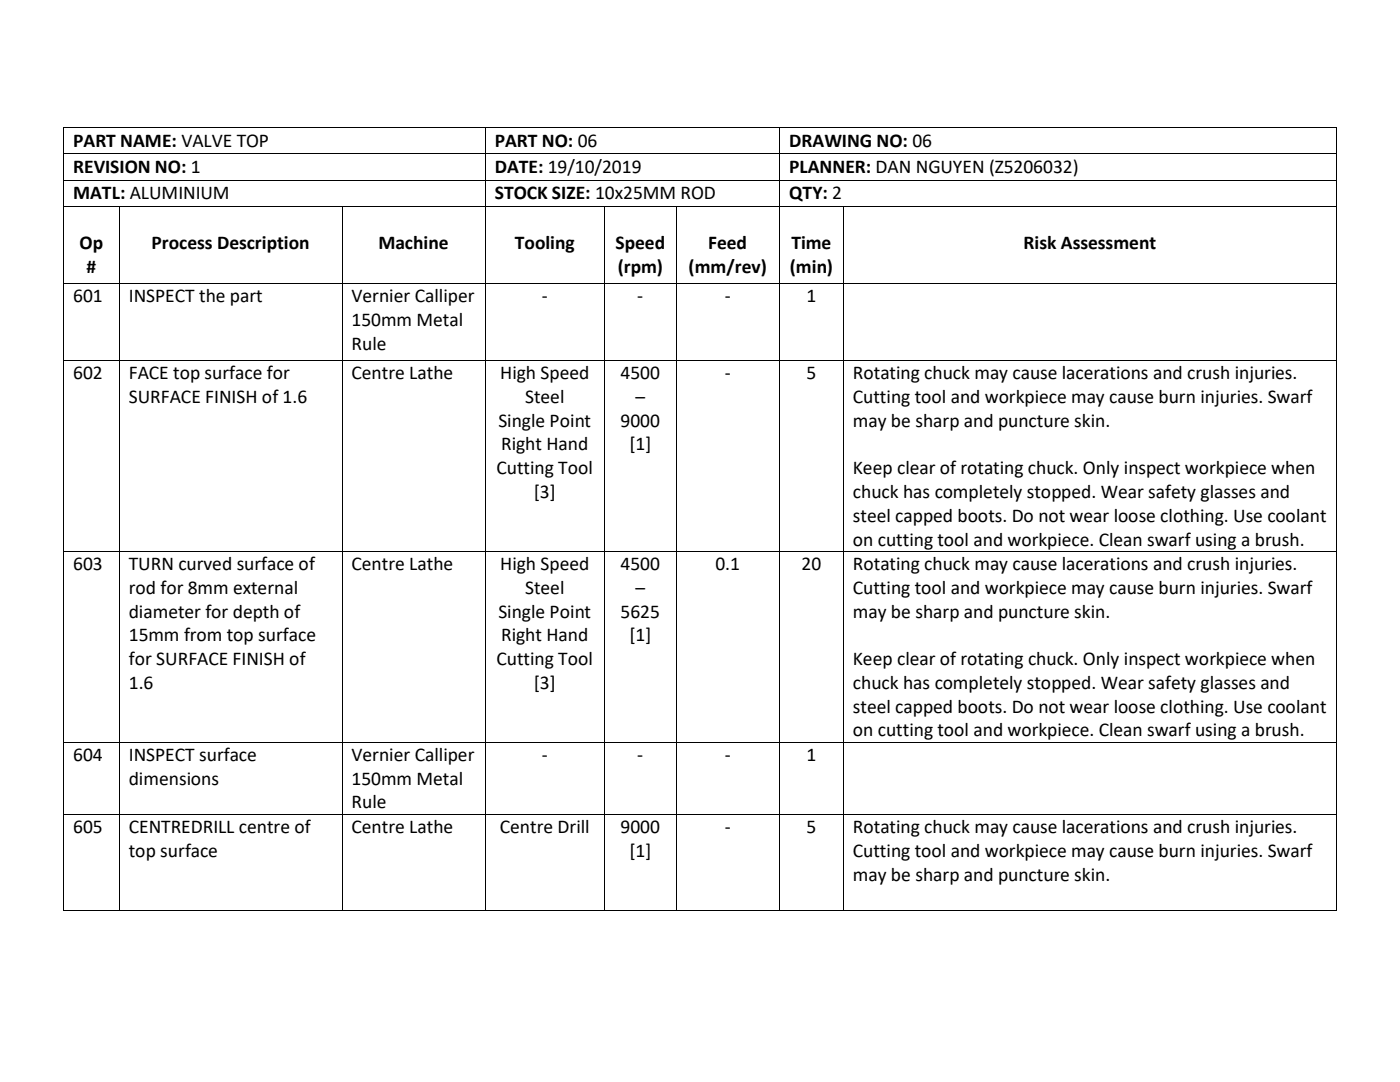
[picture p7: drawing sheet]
<svg xmlns="http://www.w3.org/2000/svg" width="279mm" height="216mm" viewBox="0 0 279 216" stroke-linecap="round" stroke-linejoin="round" font-family="sans-serif">
<defs><g id="words">
<g font-size="3.9">
<text x="14.6" y="29.3">PART NAME: VALVE TOP</text>
<text x="98.7" y="29.3">PART NO: 06</text>
<text x="157.5" y="29.3">DRAWING NO: 06</text>
<text x="14.6" y="34.5">REVISION NO: 1</text>
<text x="98.7" y="34.5">DATE: 19/10/2019</text>
<text x="157.5" y="34.5">PLANNER: DAN NGUYEN (Z5206032)</text>
<text x="14.6" y="39.7">MATL: ALUMINIUM</text>
<text x="98.7" y="39.7">STOCK SIZE: 10x25MM ROD</text>
<text x="157.5" y="39.7">QTY: 2</text>
<text x="15.9" y="49.7">Op</text>
<text x="30.2" y="49.7">Process Description</text>
<text x="75.5" y="49.7">Machine</text>
<text x="102.8" y="49.7">Tooling</text>
<text x="122.8" y="49.7">Speed</text>
<text x="141.3" y="49.7">Feed</text>
<text x="157.9" y="49.7">Time</text>
<text x="204.3" y="49.7">Risk Assessment</text>
<text x="17.3" y="54.4">#</text>
<text x="123.3" y="54.4">(rpm)</text>
<text x="137.4" y="54.4">(mm/rev)</text>
<text x="157.6" y="54.4">(min)</text>
<text x="14.6" y="60.2">601</text>
<text x="25.7" y="60.2">INSPECT the part</text>
<text x="70.2" y="60.2">Vernier Calliper</text>
<text x="70.2" y="65">150mm Metal</text>
<text x="108.1" y="60.2">-</text>
<text x="127.2" y="60.2">-</text>
<text x="144.6" y="60.2">-</text>
<text x="161" y="60.2">1</text>
<text x="70.2" y="69.7">Rule</text>
<text x="14.6" y="75.7">602</text>
<text x="25.7" y="75.7">FACE top surface for</text>
<text x="70.2" y="75.7">Centre Lathe</text>
<text x="99.8" y="75.7">High Speed</text>
<text x="123.8" y="75.7">4500</text>
<text x="144.6" y="75.7">-</text>
<text x="161" y="75.7">5</text>
<text x="170.2" y="75.7">Rotating chuck may cause lacerations and crush injuries.</text>
<text x="25.7" y="80.4">SURFACE FINISH of 1.6</text>
<text x="104.8" y="80.4">Steel</text>
<text x="126.8" y="80.4">–</text>
<text x="170.2" y="80.4">Cutting tool and workpiece may cause burn injuries. Swarf</text>
<text x="99.5" y="85.1">Single Point</text>
<text x="100" y="89.9">Right Hand</text>
<text x="123.8" y="85.1">9000</text>
<text x="125.6" y="89.9">[1]</text>
<text x="170.2" y="85.1">may be sharp and puncture skin.</text>
<text x="99.1" y="94.6">Cutting Tool</text>
<text x="170.2" y="94.6">Keep clear of rotating chuck. Only inspect workpiece when</text>
<text x="106.5" y="99.4">[3]</text>
<text x="170.2" y="99.4">chuck has completely stopped. Wear safety glasses and</text>
<text x="170.2" y="104.1">steel capped boots. Do not wear loose clothing. Use coolant</text>
<text x="14.6" y="113.8">603</text>
<text x="25.7" y="113.8">TURN curved surface of</text>
<text x="70.2" y="113.8">Centre Lathe</text>
<text x="99.8" y="113.8">High Speed</text>
<text x="123.8" y="113.8">4500</text>
<text x="142.8" y="113.8">0.1</text>
<text x="160" y="113.8">20</text>
<text x="170.2" y="108.9">on cutting tool and workpiece. Clean swarf using a brush.</text>
<text x="170.2" y="113.8">Rotating chuck may cause lacerations and crush injuries.</text>
<text x="25.7" y="118.5">rod for 8mm external</text>
<text x="104.8" y="118.5">Steel</text>
<text x="126.8" y="118.5">–</text>
<text x="170.2" y="118.5">Cutting tool and workpiece may cause burn injuries. Swarf</text>
<text x="25.7" y="123.2">diameter for depth of</text>
<text x="99.5" y="123.2">Single Point</text>
<text x="123.8" y="123.2">5625</text>
<text x="170.2" y="123.2">may be sharp and puncture skin.</text>
<text x="25.7" y="128">15mm from top surface</text>
<text x="100" y="128">Right Hand</text>
<text x="125.6" y="128">[1]</text>
<text x="25.7" y="132.7">for SURFACE FINISH of</text>
<text x="25.7" y="137.4">1.6</text>
<text x="99.1" y="132.7">Cutting Tool</text>
<text x="106.5" y="137.4">[3]</text>
<text x="170.2" y="132.7">Keep clear of rotating chuck. Only inspect workpiece when</text>
<text x="170.2" y="137.4">chuck has completely stopped. Wear safety glasses and</text>
<text x="170.2" y="142.2">steel capped boots. Do not wear loose clothing. Use coolant</text>
<text x="170.2" y="146.9">on cutting tool and workpiece. Clean swarf using a brush.</text>
<text x="14.6" y="151.8">604</text>
<text x="25.7" y="151.8">INSPECT surface</text>
<text x="70.2" y="151.8">Vernier Calliper</text>
<text x="108.1" y="151.8">-</text>
<text x="127.2" y="151.8">-</text>
<text x="144.6" y="151.8">-</text>
<text x="161" y="151.8">1</text>
<text x="25.7" y="156.6">dimensions</text>
<text x="70.2" y="156.6">150mm Metal</text>
<text x="70.2" y="161.3">Rule</text>
<text x="14.6" y="166.2">605</text>
<text x="25.7" y="166.2">CENTREDRILL centre of</text>
<text x="70.2" y="166.2">Centre Lathe</text>
<text x="99.8" y="166.2">Centre Drill</text>
<text x="123.8" y="166.2">9000</text>
<text x="144.6" y="166.2">-</text>
<text x="161" y="166.2">5</text>
<text x="170.2" y="166.2">Rotating chuck may cause lacerations and crush injuries.</text>
<text x="25.7" y="171">top surface</text>
<text x="125.6" y="171">[1]</text>
<text x="170.2" y="171">Cutting tool and workpiece may cause burn injuries. Swarf</text>
<text x="170.2" y="175.7">may be sharp and puncture skin.</text>
</g>
</g></defs>
<g fill="#000">
<path d="M12.6 25.4h.2v.2h-.2z" fill-rule="evenodd"/>
<path d="M12.6 25.4h.2v.2h-.2z" fill-rule="evenodd"/>
<path d="M12.6 30.6h.2v.2h-.2z" fill-rule="evenodd"/>
<path d="M12.6 35.9h.2v.1h-.2z" fill-rule="evenodd"/>
<path d="M96.8 25.4h.2v.2h-.2z" fill-rule="evenodd"/>
<path d="M96.8 30.6h.2v.2h-.2z" fill-rule="evenodd"/>
<path d="M96.8 35.9h.2v.1h-.2z" fill-rule="evenodd"/>
<path d="M155.5 25.4h.2v.2h-.2z" fill-rule="evenodd"/>
<path d="M155.5 30.6h.2v.2h-.2z" fill-rule="evenodd"/>
<path d="M155.5 35.9h.2v.1h-.2z" fill-rule="evenodd"/>
<path d="M266.7 25.4h.1v.2h-.1z" fill-rule="evenodd"/>
<path d="M266.7 25.4h.1v.2h-.1z" fill-rule="evenodd"/>
<path d="M266.7 30.6h.1v.2h-.1z" fill-rule="evenodd"/>
<path d="M266.7 35.9h.1v.1h-.1z" fill-rule="evenodd"/>
<path d="M12.6 41.1h.2v.1h-.2z" fill-rule="evenodd"/>
<path d="M12.6 56.4h.2v.2h-.2z" fill-rule="evenodd"/>
<path d="M23.7 41.1h.2v.1h-.2z" fill-rule="evenodd"/>
<path d="M23.7 56.4h.2v.2h-.2z" fill-rule="evenodd"/>
<path d="M68.2 41.1h.2v.1h-.2z" fill-rule="evenodd"/>
<path d="M68.2 56.4h.2v.2h-.2z" fill-rule="evenodd"/>
<path d="M96.8 41.1h.2v.1h-.2z" fill-rule="evenodd"/>
<path d="M96.8 56.4h.2v.2h-.2z" fill-rule="evenodd"/>
<path d="M120.6 41.1h.2v.1h-.2z" fill-rule="evenodd"/>
<path d="M120.6 56.4h.2v.2h-.2z" fill-rule="evenodd"/>
<path d="M134.9 41.1h.2v.1h-.2z" fill-rule="evenodd"/>
<path d="M134.9 56.4h.2v.2h-.2z" fill-rule="evenodd"/>
<path d="M155.5 41.1h.2v.1h-.2z" fill-rule="evenodd"/>
<path d="M155.5 56.4h.2v.2h-.2z" fill-rule="evenodd"/>
<path d="M168.2 41.1h.2v.1h-.2z" fill-rule="evenodd"/>
<path d="M168.2 56.4h.2v.2h-.2z" fill-rule="evenodd"/>
<path d="M266.7 41.1h.1v.1h-.1z" fill-rule="evenodd"/>
<path d="M266.7 56.4h.1v.2h-.1z" fill-rule="evenodd"/>
<path d="M12.6 71.8h.2v.2h-.2z" fill-rule="evenodd"/>
<path d="M23.7 71.8h.2v.2h-.2z" fill-rule="evenodd"/>
<path d="M68.2 71.8h.2v.2h-.2z" fill-rule="evenodd"/>
<path d="M96.8 71.8h.2v.2h-.2z" fill-rule="evenodd"/>
<path d="M120.6 71.8h.2v.2h-.2z" fill-rule="evenodd"/>
<path d="M134.9 71.8h.2v.2h-.2z" fill-rule="evenodd"/>
<path d="M155.5 71.8h.2v.2h-.2z" fill-rule="evenodd"/>
<path d="M168.2 71.8h.2v.2h-.2z" fill-rule="evenodd"/>
<path d="M266.7 71.8h.1v.2h-.1z" fill-rule="evenodd"/>
<path d="M12.6 109.9h.2v.2h-.2z" fill-rule="evenodd"/>
<path d="M23.7 109.9h.2v.2h-.2z" fill-rule="evenodd"/>
<path d="M68.2 109.9h.2v.2h-.2z" fill-rule="evenodd"/>
<path d="M96.8 109.9h.2v.2h-.2z" fill-rule="evenodd"/>
<path d="M120.6 109.9h.2v.2h-.2z" fill-rule="evenodd"/>
<path d="M134.9 109.9h.2v.2h-.2z" fill-rule="evenodd"/>
<path d="M155.5 109.9h.2v.2h-.2z" fill-rule="evenodd"/>
<path d="M168.2 109.9h.2v.2h-.2z" fill-rule="evenodd"/>
<path d="M266.7 109.9h.1v.2h-.1z" fill-rule="evenodd"/>
<path d="M12.6 148h.2v.1h-.2z" fill-rule="evenodd"/>
<path d="M23.7 148h.2v.1h-.2z" fill-rule="evenodd"/>
<path d="M68.2 148h.2v.1h-.2z" fill-rule="evenodd"/>
<path d="M96.8 148h.2v.1h-.2z" fill-rule="evenodd"/>
<path d="M120.6 148h.2v.1h-.2z" fill-rule="evenodd"/>
<path d="M134.9 148h.2v.1h-.2z" fill-rule="evenodd"/>
<path d="M155.5 148h.2v.1h-.2z" fill-rule="evenodd"/>
<path d="M168.2 148h.2v.1h-.2z" fill-rule="evenodd"/>
<path d="M266.7 148h.1v.1h-.1z" fill-rule="evenodd"/>
<path d="M12.6 162.4h.2v.2h-.2z" fill-rule="evenodd"/>
<path d="M23.7 162.4h.2v.2h-.2z" fill-rule="evenodd"/>
<path d="M68.2 162.4h.2v.2h-.2z" fill-rule="evenodd"/>
<path d="M96.8 162.4h.2v.2h-.2z" fill-rule="evenodd"/>
<path d="M120.6 162.4h.2v.2h-.2z" fill-rule="evenodd"/>
<path d="M134.9 162.4h.2v.2h-.2z" fill-rule="evenodd"/>
<path d="M155.5 162.4h.2v.2h-.2z" fill-rule="evenodd"/>
<path d="M168.2 162.4h.2v.2h-.2z" fill-rule="evenodd"/>
<path d="M266.7 162.4h.1v.2h-.1z" fill-rule="evenodd"/>
<path d="M12.6 181.5h.2v.2h-.2z" fill-rule="evenodd"/>
<path d="M12.6 181.5h.2v.2h-.2z" fill-rule="evenodd"/>
<path d="M23.7 181.5h.2v.2h-.2z" fill-rule="evenodd"/>
<path d="M68.2 181.5h.2v.2h-.2z" fill-rule="evenodd"/>
<path d="M96.8 181.5h.2v.2h-.2z" fill-rule="evenodd"/>
<path d="M120.6 181.5h.2v.2h-.2z" fill-rule="evenodd"/>
<path d="M134.9 181.5h.2v.2h-.2z" fill-rule="evenodd"/>
<path d="M155.5 181.5h.2v.2h-.2z" fill-rule="evenodd"/>
<path d="M168.2 181.5h.2v.2h-.2z" fill-rule="evenodd"/>
<path d="M266.7 181.5h.1v.2h-.1z" fill-rule="evenodd"/>
<path d="M266.7 181.5h.1v.2h-.1z" fill-rule="evenodd"/>
</g>
<g fill="none" stroke="#000" stroke-width=".2">
<path d="M12.7 25.6v5M12.7 30.8v5.1M12.7 36v5.1M12.8 25.5h84M12.8 30.7h84M12.8 35.9h84M96.9 25.6v5M96.9 30.8v5.1M96.9 36v5.1M97 25.5h58.5M97 30.7h58.5M97 35.9h58.5"/>
<path d="M155.6 25.6v5M155.6 30.8v5.1M155.6 36v5.1M155.7 25.5h111M155.7 30.7h111M155.7 35.9h111M266.7 25.6v5M266.7 30.8v5.1M266.7 36v5.1M12.7 41.2v15.2M12.7 56.6v15.2M12.8 41.2h10.9"/>
<path d="M12.8 56.5h10.9M23.8 41.2v15.2M23.8 56.6v15.2M23.9 41.2h44.3M23.9 56.5h44.3M68.3 41.2v15.2M68.3 56.6v15.2M68.4 41.2h28.4M68.4 56.5h28.4M96.9 41.2v15.2M96.9 56.6v15.2M97 41.2h23.6"/>
<path d="M97 56.5h23.6M120.7 41.2v15.2M120.7 56.6v15.2M120.8 41.2h14.1M120.8 56.5h14.1M135 41.2v15.2M135 56.6v15.2M135.1 41.2h20.4M135.1 56.5h20.4M155.6 41.2v15.2M155.6 56.6v15.2M155.7 41.2h12.5"/>
<path d="M155.7 56.5h12.5M168.3 41.2v15.2M168.3 56.6v15.2M168.4 41.2h98.3M168.4 56.5h98.3M266.7 41.2v15.2M266.7 56.6v15.2M12.7 72v37.9M12.8 71.9h10.9M23.8 72v37.9M23.9 71.9h44.3M68.3 72v37.9"/>
<path d="M68.4 71.9h28.4M96.9 72v37.9M97 71.9h23.6M120.7 72v37.9M120.8 71.9h14.1M135 72v37.9M135.1 71.9h20.4M155.6 72v37.9M155.7 71.9h12.5M168.3 72v37.9M168.4 71.9h98.3M266.7 72v37.9"/>
<path d="M12.7 110.1v37.9M12.8 110h10.9M23.8 110.1v37.9M23.9 110h44.3M68.3 110.1v37.9M68.4 110h28.4M96.9 110.1v37.9M97 110h23.6M120.7 110.1v37.9M120.8 110h14.1M135 110.1v37.9M135.1 110h20.4"/>
<path d="M155.6 110.1v37.9M155.7 110h12.5M168.3 110.1v37.9M168.4 110h98.3M266.7 110.1v37.9M12.7 148.2v14.2M12.8 148.1h10.9M23.8 148.2v14.2M23.9 148.1h44.3M68.3 148.2v14.2M68.4 148.1h28.4M96.9 148.2v14.2"/>
<path d="M97 148.1h23.6M120.7 148.2v14.2M120.8 148.1h14.1M135 148.2v14.2M135.1 148.1h20.4M155.6 148.2v14.2M155.7 148.1h12.5M168.3 148.2v14.2M168.4 148.1h98.3M266.7 148.2v14.2M12.7 162.6v18.9M12.8 162.5h10.9"/>
<path d="M23.8 162.6v18.9M23.9 162.5h44.3M68.3 162.6v18.9M68.4 162.5h28.4M96.9 162.6v18.9M97 162.5h23.6M120.7 162.6v18.9M120.8 162.5h14.1M135 162.6v18.9M135.1 162.5h20.4M155.6 162.6v18.9M155.7 162.5h12.5"/>
<path d="M168.3 162.6v18.9M168.4 162.5h98.3M266.7 162.6v18.9M12.8 181.6h10.9M23.9 181.6h44.3M68.4 181.6h28.4M97 181.6h23.6M120.8 181.6h14.1M135.1 181.6h20.4M155.7 181.6h12.5M168.4 181.6h98.3"/>
</g>
<use href="#words"/>
</svg>
